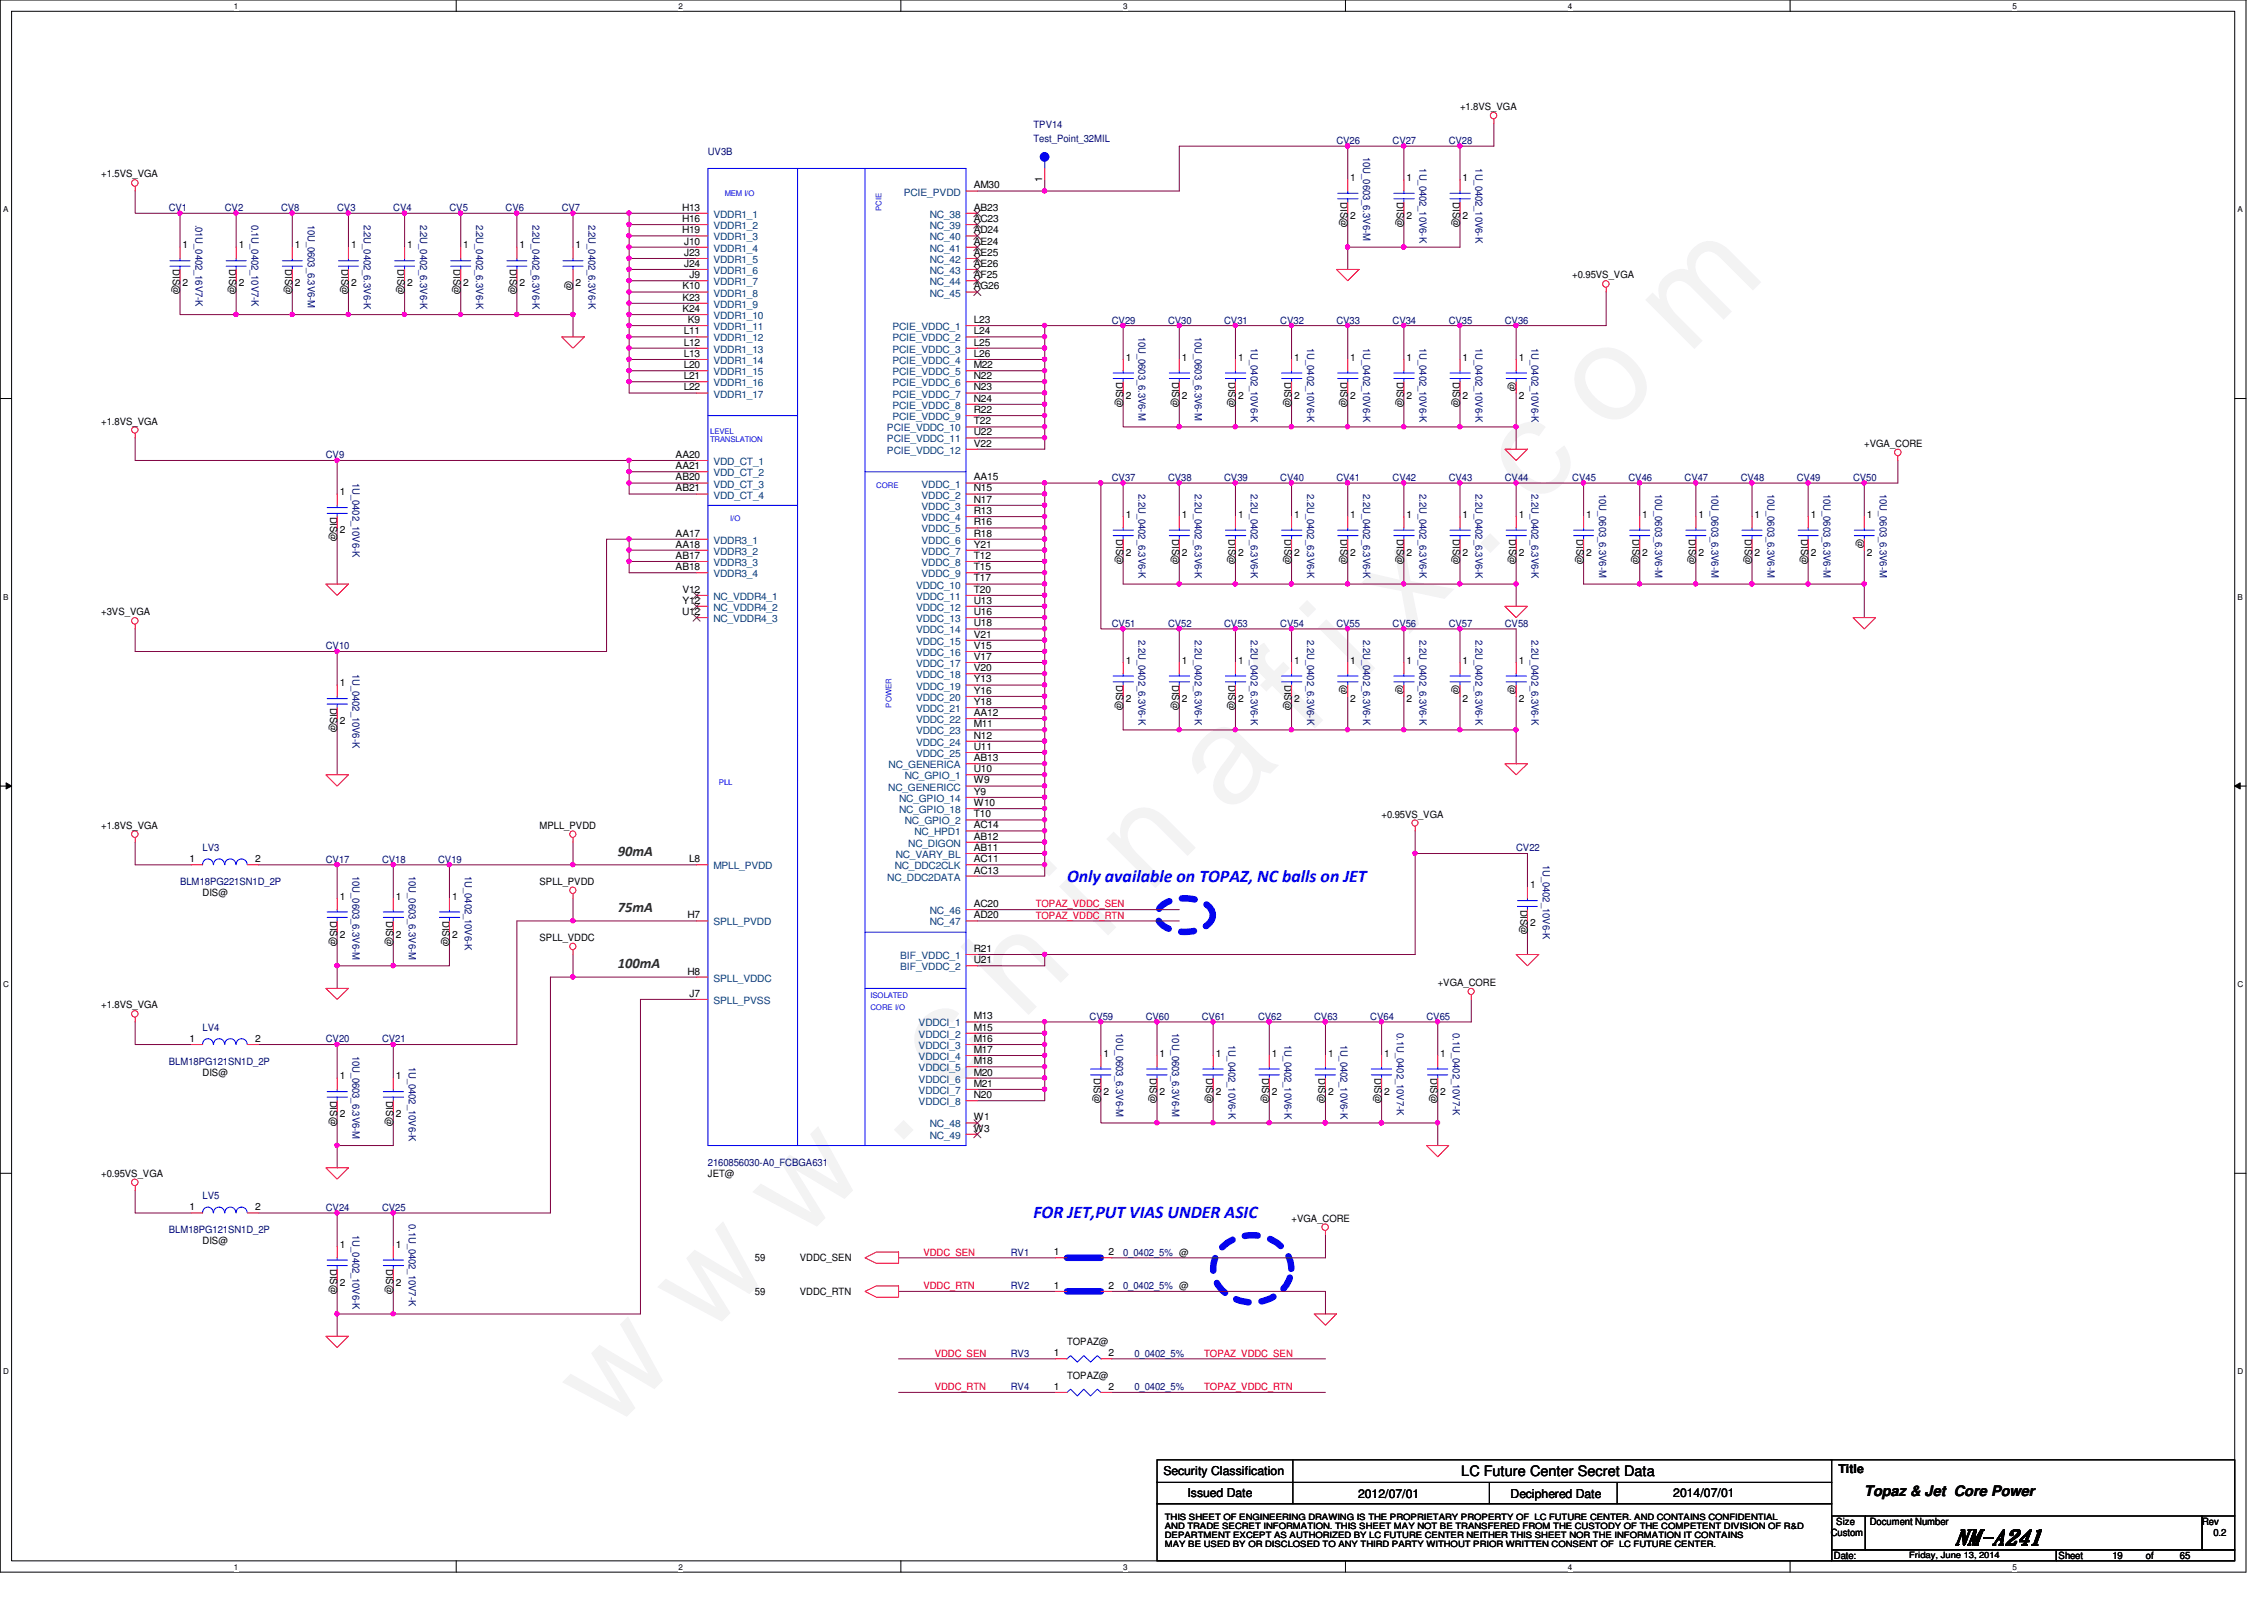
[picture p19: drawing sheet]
<svg xmlns="http://www.w3.org/2000/svg" width="297mm" height="210mm" viewBox="0 0 297 210" stroke-linecap="round" stroke-linejoin="round" font-family="sans-serif">
<defs><g id="words">
<text font-size="17.6" fill="#f0f" x="80.1" y="188" transform="rotate(-45 80.1 188)">w w w . c h i n a f i x . c o m</text>
<text font-size="2.8" x="256.4" y="202.7">NM-A241</text>
<g font-size="2.3" fill="#00f">
<text x="140" y="115.7">Only available on TOPAZ, NC balls on JET</text>
<text x="135.6" y="159.9">FOR JET,PUT VIAS UNDER ASIC</text>
</g>
<g font-size="1.9" fill="#008000">
<text x="81.1" y="112.3">90mA</text>
<text x="81.1" y="119.7">75mA</text>
<text x="81.1" y="127">100mA</text>
</g>
<g font-size="1.9">
<text x="191.7" y="193.7">LC Future Center Secret Data</text>
<text x="244.6" y="196.2">Topaz &amp; Jet Core Power</text>
</g>
<g font-size="1.6">
<text x="152.7" y="193.5">Security Classification</text>
<text x="155.8" y="196.3">Issued Date</text>
<text x="178.2" y="196.5">2012/07/01</text>
<text x="198.2" y="196.5">Deciphered Date</text>
<text x="219.5" y="196.3">2014/07/01</text>
<text x="241.2" y="193.2">Title</text>
</g>
<g font-size="1.3" fill="#000080">
<text x="135.6" y="16.8">TPV14</text>
<text x="92.9" y="20.4">UV3B</text>
<text x="135.6" y="18.6">Test_Point_32MIL</text>
<text x="175.3" y="18.9">CV26</text>
<text x="178.9" y="20.6" transform="rotate(90 178.9 20.6)">10U_0603_6.3V6-M</text>
<text x="182.7" y="18.9">CV27</text>
<text x="186.2" y="22.1" transform="rotate(90 186.2 22.1)">1U_0402_10V6-K</text>
<text x="190.1" y="18.9">CV28</text>
<text x="193.6" y="22.1" transform="rotate(90 193.6 22.1)">1U_0402_10V6-K</text>
<text x="22.1" y="27.7">CV1</text>
<text x="25.7" y="29.5" transform="rotate(90 25.7 29.5)">.01U_0402_16V7-K</text>
<text x="29.5" y="27.7">CV2</text>
<text x="33" y="29.5" transform="rotate(90 33 29.5)">0.1U_0402_10V7-K</text>
<text x="36.9" y="27.7">CV8</text>
<text x="40.4" y="29.5" transform="rotate(90 40.4 29.5)">10U_0603_6.3V6-M</text>
<text x="44.2" y="27.7">CV3</text>
<text x="47.7" y="29.5" transform="rotate(90 47.7 29.5)">2.2U_0402_6.3V6-K</text>
<text x="51.6" y="27.7">CV4</text>
<text x="55.1" y="29.5" transform="rotate(90 55.1 29.5)">2.2U_0402_6.3V6-K</text>
<text x="59" y="27.7">CV5</text>
<text x="62.5" y="29.5" transform="rotate(90 62.5 29.5)">2.2U_0402_6.3V6-K</text>
<text x="66.3" y="27.7">CV6</text>
<text x="69.8" y="29.5" transform="rotate(90 69.8 29.5)">2.2U_0402_6.3V6-K</text>
<text x="73.7" y="27.7">CV7</text>
<text x="77.2" y="29.5" transform="rotate(90 77.2 29.5)">2.2U_0402_6.3V6-K</text>
<text x="145.9" y="42.5">CV29</text>
<text x="149.4" y="44.2" transform="rotate(90 149.4 44.2)">10U_0603_6.3V6-M</text>
<text x="153.2" y="42.5">CV30</text>
<text x="156.8" y="44.2" transform="rotate(90 156.8 44.2)">10U_0603_6.3V6-M</text>
<text x="160.6" y="42.5">CV31</text>
<text x="164.1" y="45.7" transform="rotate(90 164.1 45.7)">1U_0402_10V6-K</text>
<text x="168" y="42.5">CV32</text>
<text x="171.5" y="45.7" transform="rotate(90 171.5 45.7)">1U_0402_10V6-K</text>
<text x="175.3" y="42.5">CV33</text>
<text x="178.9" y="45.7" transform="rotate(90 178.9 45.7)">1U_0402_10V6-K</text>
<text x="182.7" y="42.5">CV34</text>
<text x="186.2" y="45.7" transform="rotate(90 186.2 45.7)">1U_0402_10V6-K</text>
<text x="190.1" y="42.5">CV35</text>
<text x="193.6" y="45.7" transform="rotate(90 193.6 45.7)">1U_0402_10V6-K</text>
<text x="197.4" y="42.5">CV36</text>
<text x="201" y="45.7" transform="rotate(90 201 45.7)">1U_0402_10V6-K</text>
<text x="42.8" y="60.1">CV9</text>
<text x="46.3" y="63.4" transform="rotate(90 46.3 63.4)">1U_0402_10V6-K</text>
<text x="145.9" y="63.1">CV37</text>
<text x="149.4" y="64.8" transform="rotate(90 149.4 64.8)">2.2U_0402_6.3V6-K</text>
<text x="153.2" y="63.1">CV38</text>
<text x="156.8" y="64.8" transform="rotate(90 156.8 64.8)">2.2U_0402_6.3V6-K</text>
<text x="160.6" y="63.1">CV39</text>
<text x="164.1" y="64.8" transform="rotate(90 164.1 64.8)">2.2U_0402_6.3V6-K</text>
<text x="168" y="63.1">CV40</text>
<text x="171.5" y="64.8" transform="rotate(90 171.5 64.8)">2.2U_0402_6.3V6-K</text>
<text x="175.3" y="63.1">CV41</text>
<text x="178.9" y="64.8" transform="rotate(90 178.9 64.8)">2.2U_0402_6.3V6-K</text>
<text x="182.7" y="63.1">CV42</text>
<text x="186.2" y="64.8" transform="rotate(90 186.2 64.8)">2.2U_0402_6.3V6-K</text>
<text x="190.1" y="63.1">CV43</text>
<text x="193.6" y="64.8" transform="rotate(90 193.6 64.8)">2.2U_0402_6.3V6-K</text>
<text x="197.4" y="63.1">CV44</text>
<text x="201" y="64.8" transform="rotate(90 201 64.8)">2.2U_0402_6.3V6-K</text>
<text x="206.3" y="63.1">CV45</text>
<text x="209.8" y="64.8" transform="rotate(90 209.8 64.8)">10U_0603_6.3V6-M</text>
<text x="213.7" y="63.1">CV46</text>
<text x="217.2" y="64.8" transform="rotate(90 217.2 64.8)">10U_0603_6.3V6-M</text>
<text x="221" y="63.1">CV47</text>
<text x="224.5" y="64.8" transform="rotate(90 224.5 64.8)">10U_0603_6.3V6-M</text>
<text x="228.4" y="63.1">CV48</text>
<text x="231.9" y="64.8" transform="rotate(90 231.9 64.8)">10U_0603_6.3V6-M</text>
<text x="235.8" y="63.1">CV49</text>
<text x="239.3" y="64.8" transform="rotate(90 239.3 64.8)">10U_0603_6.3V6-M</text>
<text x="243.1" y="63.1">CV50</text>
<text x="246.6" y="64.8" transform="rotate(90 246.6 64.8)">10U_0603_6.3V6-M</text>
<text x="145.9" y="82.2">CV51</text>
<text x="149.4" y="84" transform="rotate(90 149.4 84)">2.2U_0402_6.3V6-K</text>
<text x="153.2" y="82.2">CV52</text>
<text x="156.8" y="84" transform="rotate(90 156.8 84)">2.2U_0402_6.3V6-K</text>
<text x="160.6" y="82.2">CV53</text>
<text x="164.1" y="84" transform="rotate(90 164.1 84)">2.2U_0402_6.3V6-K</text>
<text x="168" y="82.2">CV54</text>
<text x="171.5" y="84" transform="rotate(90 171.5 84)">2.2U_0402_6.3V6-K</text>
<text x="175.3" y="82.2">CV55</text>
<text x="178.9" y="84" transform="rotate(90 178.9 84)">2.2U_0402_6.3V6-K</text>
<text x="182.7" y="82.2">CV56</text>
<text x="186.2" y="84" transform="rotate(90 186.2 84)">2.2U_0402_6.3V6-K</text>
<text x="190.1" y="82.2">CV57</text>
<text x="193.6" y="84" transform="rotate(90 193.6 84)">2.2U_0402_6.3V6-K</text>
<text x="197.4" y="82.2">CV58</text>
<text x="201" y="84" transform="rotate(90 201 84)">2.2U_0402_6.3V6-K</text>
<text x="42.8" y="85.2">CV10</text>
<text x="46.3" y="88.4" transform="rotate(90 46.3 88.4)">1U_0402_10V6-K</text>
<text x="26.6" y="111.7">LV3</text>
<text x="42.8" y="113.2">CV17</text>
<text x="50.1" y="113.2">CV18</text>
<text x="57.5" y="113.2">CV19</text>
<text x="198.9" y="111.7">CV22</text>
<text x="202.4" y="113.5" transform="rotate(90 202.4 113.5)">1U_0402_10V6-K</text>
<text x="23.6" y="116.1">BLM18PG221SN1D_2P</text>
<text x="46.3" y="114.9" transform="rotate(90 46.3 114.9)">10U_0603_6.3V6-M</text>
<text x="53.6" y="114.9" transform="rotate(90 53.6 114.9)">10U_0603_6.3V6-M</text>
<text x="61" y="114.9" transform="rotate(90 61 114.9)">1U_0402_10V6-K</text>
<text x="26.6" y="135.3">LV4</text>
<text x="42.8" y="136.7">CV20</text>
<text x="50.1" y="136.7">CV21</text>
<text x="143" y="133.8">CV59</text>
<text x="146.4" y="135.6" transform="rotate(90 146.4 135.6)">10U_0603_6.3V6-M</text>
<text x="150.3" y="133.8">CV60</text>
<text x="153.8" y="135.6" transform="rotate(90 153.8 135.6)">10U_0603_6.3V6-M</text>
<text x="157.7" y="133.8">CV61</text>
<text x="161.2" y="137" transform="rotate(90 161.2 137)">1U_0402_10V6-K</text>
<text x="165.1" y="133.8">CV62</text>
<text x="168.5" y="137" transform="rotate(90 168.5 137)">1U_0402_10V6-K</text>
<text x="172.4" y="133.8">CV63</text>
<text x="175.9" y="137" transform="rotate(90 175.9 137)">1U_0402_10V6-K</text>
<text x="179.8" y="133.8">CV64</text>
<text x="183.3" y="135.6" transform="rotate(90 183.3 135.6)">0.1U_0402_10V7-K</text>
<text x="187.2" y="133.8">CV65</text>
<text x="190.6" y="135.6" transform="rotate(90 190.6 135.6)">0.1U_0402_10V7-K</text>
<text x="22.1" y="139.7">BLM18PG121SN1D_2P</text>
<text x="46.3" y="138.5" transform="rotate(90 46.3 138.5)">10U_0603_6.3V6-M</text>
<text x="53.6" y="140" transform="rotate(90 53.6 140)">1U_0402_10V6-K</text>
<text x="92.9" y="153">2160856030-A0_FCBGA631</text>
<text x="22.1" y="161.8">BLM18PG121SN1D_2P</text>
<text x="26.6" y="157.4">LV5</text>
<text x="42.8" y="158.8">CV24</text>
<text x="50.1" y="158.8">CV25</text>
<text x="53.6" y="160.6" transform="rotate(90 53.6 160.6)">0.1U_0402_10V7-K</text>
<text x="46.3" y="162.1" transform="rotate(90 46.3 162.1)">1U_0402_10V6-K</text>
<text x="132.6" y="164.7">RV1</text>
<text x="147.4" y="164.7">0_0402_5% @</text>
<text x="132.6" y="169.1">RV2</text>
<text x="147.4" y="169.1">0_0402_5% @</text>
<text x="132.6" y="178">RV3</text>
<text x="148.8" y="178">0_0402_5%</text>
<text x="132.6" y="182.4">RV4</text>
<text x="148.8" y="182.4">0_0402_5%</text>
</g>
<g font-size="1.3">
<text x="191.6" y="14.4">+1.8VS_VGA</text>
<text x="13.3" y="23.3">+1.5VS_VGA</text>
<text x="136.7" y="23.9" transform="rotate(-90 136.7 23.9)">1</text>
<text x="177.2" y="23.7">1</text>
<text x="184.5" y="23.7">1</text>
<text x="191.9" y="23.7">1</text>
<text x="89.5" y="29.1">H16</text>
<text x="89.5" y="27.6">H13</text>
<text x="127.8" y="29.1">AC23</text>
<text x="127.8" y="27.6">AB23</text>
<text x="127.8" y="24.7">AM30</text>
<text x="175.9" y="26.5" transform="rotate(90 175.9 26.5)">DIS@</text>
<text x="177.2" y="28.7">2</text>
<text x="183.3" y="26.5" transform="rotate(90 183.3 26.5)">DIS@</text>
<text x="184.5" y="28.7">2</text>
<text x="190.6" y="26.5" transform="rotate(90 190.6 26.5)">DIS@</text>
<text x="191.9" y="28.7">2</text>
<text x="22.7" y="35.3" transform="rotate(90 22.7 35.3)">DIS@</text>
<text x="24" y="32.6">1</text>
<text x="30.1" y="35.3" transform="rotate(90 30.1 35.3)">DIS@</text>
<text x="31.3" y="32.6">1</text>
<text x="37.4" y="35.3" transform="rotate(90 37.4 35.3)">DIS@</text>
<text x="38.7" y="32.6">1</text>
<text x="44.8" y="35.3" transform="rotate(90 44.8 35.3)">DIS@</text>
<text x="46.1" y="32.6">1</text>
<text x="52.2" y="35.3" transform="rotate(90 52.2 35.3)">DIS@</text>
<text x="53.4" y="32.6">1</text>
<text x="59.5" y="35.3" transform="rotate(90 59.5 35.3)">DIS@</text>
<text x="60.8" y="32.6">1</text>
<text x="66.9" y="35.3" transform="rotate(90 66.9 35.3)">DIS@</text>
<text x="68.2" y="32.6">1</text>
<text x="75.5" y="32.6">1</text>
<text x="89.5" y="30.6">H19</text>
<text x="89.7" y="35">J24</text>
<text x="89.7" y="33.6">J23</text>
<text x="89.7" y="32.1">J10</text>
<text x="127.8" y="35">AE26</text>
<text x="127.8" y="33.6">AE25</text>
<text x="127.8" y="32.1">AE24</text>
<text x="127.8" y="30.6">AD24</text>
<text x="24" y="37.5">2</text>
<text x="31.3" y="37.5">2</text>
<text x="38.7" y="37.5">2</text>
<text x="46.1" y="37.5">2</text>
<text x="53.4" y="37.5">2</text>
<text x="60.8" y="37.5">2</text>
<text x="68.2" y="37.5">2</text>
<text x="74.2" y="36.8" transform="rotate(90 74.2 36.8)">@</text>
<text x="75.5" y="37.5">2</text>
<text x="89.5" y="40.9">K24</text>
<text x="89.5" y="39.5">K23</text>
<text x="89.5" y="38">K10</text>
<text x="90.5" y="36.5">J9</text>
<text x="127.8" y="38">AG26</text>
<text x="127.8" y="36.5">AF25</text>
<text x="206.3" y="36.5">+0.95VS_VGA</text>
<text x="89.7" y="46.8">L13</text>
<text x="89.7" y="45.3">L12</text>
<text x="89.7" y="43.9">L11</text>
<text x="90.3" y="42.4">K9</text>
<text x="127.8" y="46.8">L26</text>
<text x="127.8" y="45.3">L25</text>
<text x="127.8" y="43.9">L24</text>
<text x="127.8" y="42.4">L23</text>
<text x="147.7" y="47.3">1</text>
<text x="155.1" y="47.3">1</text>
<text x="162.4" y="47.3">1</text>
<text x="169.8" y="47.3">1</text>
<text x="177.2" y="47.3">1</text>
<text x="184.5" y="47.3">1</text>
<text x="191.9" y="47.3">1</text>
<text x="199.3" y="47.3">1</text>
<text x="89.7" y="51.2">L22</text>
<text x="89.7" y="49.7">L21</text>
<text x="89.7" y="48.3">L20</text>
<text x="127.8" y="52.7">N24</text>
<text x="127.8" y="51.2">N23</text>
<text x="127.8" y="49.7">N22</text>
<text x="127.8" y="48.3">M22</text>
<text x="146.4" y="50.1" transform="rotate(90 146.4 50.1)">DIS@</text>
<text x="147.7" y="52.3">2</text>
<text x="153.8" y="50.1" transform="rotate(90 153.8 50.1)">DIS@</text>
<text x="155.1" y="52.3">2</text>
<text x="161.2" y="50.1" transform="rotate(90 161.2 50.1)">DIS@</text>
<text x="162.4" y="52.3">2</text>
<text x="168.5" y="50.1" transform="rotate(90 168.5 50.1)">DIS@</text>
<text x="169.8" y="52.3">2</text>
<text x="175.9" y="50.1" transform="rotate(90 175.9 50.1)">DIS@</text>
<text x="177.2" y="52.3">2</text>
<text x="183.3" y="50.1" transform="rotate(90 183.3 50.1)">DIS@</text>
<text x="184.5" y="52.3">2</text>
<text x="190.6" y="50.1" transform="rotate(90 190.6 50.1)">DIS@</text>
<text x="191.9" y="52.3">2</text>
<text x="198" y="50.1" transform="rotate(90 198 50.1)">@</text>
<text x="199.3" y="52.3">2</text>
<text x="13.3" y="55.7">+1.8VS_VGA</text>
<text x="127.8" y="54.2">R22</text>
<text x="127.8" y="58.6">V22</text>
<text x="127.8" y="57.1">U22</text>
<text x="127.8" y="55.7">T22</text>
<text x="244.6" y="58.6">+VGA_CORE</text>
<text x="44.6" y="65">1</text>
<text x="88.6" y="64.5">AB21</text>
<text x="88.6" y="63">AB20</text>
<text x="88.6" y="61.6">AA21</text>
<text x="88.6" y="60.1">AA20</text>
<text x="127.8" y="66">N17</text>
<text x="127.8" y="64.5">N15</text>
<text x="127.8" y="63">AA15</text>
<text x="43.3" y="67.8" transform="rotate(90 43.3 67.8)">DIS@</text>
<text x="44.6" y="70">2</text>
<text x="88.6" y="71.8">AA18</text>
<text x="88.6" y="70.4">AA17</text>
<text x="127.8" y="71.8">Y21</text>
<text x="127.8" y="70.4">R18</text>
<text x="127.8" y="68.9">R16</text>
<text x="127.8" y="67.4">R13</text>
<text x="146.4" y="70.7" transform="rotate(90 146.4 70.7)">DIS@</text>
<text x="147.7" y="67.9">1</text>
<text x="153.8" y="70.7" transform="rotate(90 153.8 70.7)">DIS@</text>
<text x="155.1" y="67.9">1</text>
<text x="161.2" y="70.7" transform="rotate(90 161.2 70.7)">DIS@</text>
<text x="162.4" y="67.9">1</text>
<text x="168.5" y="70.7" transform="rotate(90 168.5 70.7)">DIS@</text>
<text x="169.8" y="67.9">1</text>
<text x="175.9" y="70.7" transform="rotate(90 175.9 70.7)">DIS@</text>
<text x="177.2" y="67.9">1</text>
<text x="183.3" y="70.7" transform="rotate(90 183.3 70.7)">DIS@</text>
<text x="184.5" y="67.9">1</text>
<text x="190.6" y="70.7" transform="rotate(90 190.6 70.7)">DIS@</text>
<text x="191.9" y="67.9">1</text>
<text x="198" y="70.7" transform="rotate(90 198 70.7)">DIS@</text>
<text x="199.3" y="67.9">1</text>
<text x="206.8" y="70.7" transform="rotate(90 206.8 70.7)">DIS@</text>
<text x="208.1" y="67.9">1</text>
<text x="214.2" y="70.7" transform="rotate(90 214.2 70.7)">DIS@</text>
<text x="215.5" y="67.9">1</text>
<text x="221.6" y="70.7" transform="rotate(90 221.6 70.7)">DIS@</text>
<text x="222.8" y="67.9">1</text>
<text x="228.9" y="70.7" transform="rotate(90 228.9 70.7)">DIS@</text>
<text x="230.2" y="67.9">1</text>
<text x="236.3" y="70.7" transform="rotate(90 236.3 70.7)">DIS@</text>
<text x="237.6" y="67.9">1</text>
<text x="243.7" y="70.7" transform="rotate(90 243.7 70.7)">@</text>
<text x="244.9" y="67.9">1</text>
<text x="88.6" y="74.8">AB18</text>
<text x="88.6" y="73.3">AB17</text>
<text x="89.5" y="77.8">V12</text>
<text x="127.8" y="74.8">T15</text>
<text x="127.8" y="73.3">T12</text>
<text x="127.8" y="77.8">T20</text>
<text x="127.8" y="76.3">T17</text>
<text x="147.7" y="72.9">2</text>
<text x="155.1" y="72.9">2</text>
<text x="162.4" y="72.9">2</text>
<text x="169.8" y="72.9">2</text>
<text x="177.2" y="72.9">2</text>
<text x="184.5" y="72.9">2</text>
<text x="191.9" y="72.9">2</text>
<text x="199.3" y="72.9">2</text>
<text x="208.1" y="72.9">2</text>
<text x="215.5" y="72.9">2</text>
<text x="222.8" y="72.9">2</text>
<text x="230.2" y="72.9">2</text>
<text x="237.6" y="72.9">2</text>
<text x="244.9" y="72.9">2</text>
<text x="13.3" y="80.7">+3VS_VGA</text>
<text x="89.5" y="80.7">U12</text>
<text x="89.5" y="79.2">Y12</text>
<text x="127.8" y="83.7">V21</text>
<text x="127.8" y="82.2">U18</text>
<text x="127.8" y="80.7">U16</text>
<text x="127.8" y="79.2">U13</text>
<text x="127.8" y="89.5">Y13</text>
<text x="127.8" y="88.1">V20</text>
<text x="127.8" y="86.6">V17</text>
<text x="127.8" y="85.1">V15</text>
<text x="146.4" y="89.9" transform="rotate(90 146.4 89.9)">DIS@</text>
<text x="147.7" y="87.1">1</text>
<text x="153.8" y="89.9" transform="rotate(90 153.8 89.9)">DIS@</text>
<text x="155.1" y="87.1">1</text>
<text x="161.2" y="89.9" transform="rotate(90 161.2 89.9)">DIS@</text>
<text x="162.4" y="87.1">1</text>
<text x="168.5" y="89.9" transform="rotate(90 168.5 89.9)">DIS@</text>
<text x="169.8" y="87.1">1</text>
<text x="175.9" y="89.9" transform="rotate(90 175.9 89.9)">@</text>
<text x="177.2" y="87.1">1</text>
<text x="183.3" y="89.9" transform="rotate(90 183.3 89.9)">@</text>
<text x="184.5" y="87.1">1</text>
<text x="190.6" y="89.9" transform="rotate(90 190.6 89.9)">@</text>
<text x="191.9" y="87.1">1</text>
<text x="198" y="89.9" transform="rotate(90 198 89.9)">@</text>
<text x="199.3" y="87.1">1</text>
<text x="43.3" y="92.8" transform="rotate(90 43.3 92.8)">DIS@</text>
<text x="44.6" y="90">1</text>
<text x="44.6" y="95">2</text>
<text x="127.8" y="95.4">M11</text>
<text x="127.8" y="93.9">AA12</text>
<text x="127.8" y="92.5">Y18</text>
<text x="127.8" y="91">Y16</text>
<text x="147.7" y="92.1">2</text>
<text x="155.1" y="92.1">2</text>
<text x="162.4" y="92.1">2</text>
<text x="169.8" y="92.1">2</text>
<text x="177.2" y="92.1">2</text>
<text x="184.5" y="92.1">2</text>
<text x="191.9" y="92.1">2</text>
<text x="199.3" y="92.1">2</text>
<text x="127.8" y="101.3">U10</text>
<text x="127.8" y="98.4">U11</text>
<text x="127.8" y="96.9">N12</text>
<text x="127.8" y="99.9">AB13</text>
<text x="127.8" y="107.2">T10</text>
<text x="127.8" y="105.7">W10</text>
<text x="127.8" y="104.3">Y9</text>
<text x="127.8" y="102.8">W9</text>
<text x="181.3" y="107.3">+0.95VS_VGA</text>
<text x="13.3" y="108.8">+1.8VS_VGA</text>
<text x="24.8" y="113.1">1</text>
<text x="33.5" y="113.1">2</text>
<text x="70.8" y="108.8">MPLL_PVDD</text>
<text x="90.4" y="113.1">L8</text>
<text x="127.8" y="108.7">AC14</text>
<text x="127.8" y="111.6">AB11</text>
<text x="127.8" y="113.1">AC11</text>
<text x="127.8" y="110.2">AB12</text>
<text x="26.6" y="117.6">DIS@</text>
<text x="44.6" y="118">1</text>
<text x="51.9" y="118">1</text>
<text x="59.3" y="118">1</text>
<text x="70.8" y="116.1">SPLL_PVDD</text>
<text x="127.8" y="119">AC20</text>
<text x="127.8" y="114.6">AC13</text>
<text x="199.5" y="119.3" transform="rotate(90 199.5 119.3)">DIS@</text>
<text x="200.7" y="116.5">1</text>
<text x="43.3" y="120.8" transform="rotate(90 43.3 120.8)">DIS@</text>
<text x="44.6" y="123">2</text>
<text x="50.7" y="120.8" transform="rotate(90 50.7 120.8)">DIS@</text>
<text x="51.9" y="123">2</text>
<text x="58" y="120.8" transform="rotate(90 58 120.8)">DIS@</text>
<text x="59.3" y="123">2</text>
<text x="70.8" y="123.5">SPLL_VDDC</text>
<text x="90.2" y="120.5">H7</text>
<text x="127.8" y="120.5">AD20</text>
<text x="127.8" y="124.9">R21</text>
<text x="200.7" y="121.5">2</text>
<text x="90.2" y="127.8">H8</text>
<text x="90.5" y="130.8">J7</text>
<text x="127.8" y="126.4">U21</text>
<text x="188.6" y="129.4">+VGA_CORE</text>
<text x="13.3" y="132.3">+1.8VS_VGA</text>
<text x="24.8" y="136.7">1</text>
<text x="33.5" y="136.7">2</text>
<text x="127.8" y="136.7">M16</text>
<text x="127.8" y="135.2">M15</text>
<text x="127.8" y="133.7">M13</text>
<text x="26.6" y="141.1">DIS@</text>
<text x="44.6" y="141.6">1</text>
<text x="51.9" y="141.6">1</text>
<text x="127.8" y="142.6">M21</text>
<text x="127.8" y="141.1">M20</text>
<text x="127.8" y="139.6">M18</text>
<text x="127.8" y="138.1">M17</text>
<text x="143.5" y="141.4" transform="rotate(90 143.5 141.4)">DIS@</text>
<text x="144.8" y="138.6">1</text>
<text x="144.8" y="143.6">2</text>
<text x="150.9" y="141.4" transform="rotate(90 150.9 141.4)">DIS@</text>
<text x="152.1" y="138.6">1</text>
<text x="152.1" y="143.6">2</text>
<text x="158.2" y="141.4" transform="rotate(90 158.2 141.4)">DIS@</text>
<text x="159.5" y="138.6">1</text>
<text x="159.5" y="143.6">2</text>
<text x="165.6" y="141.4" transform="rotate(90 165.6 141.4)">DIS@</text>
<text x="166.9" y="138.6">1</text>
<text x="166.9" y="143.6">2</text>
<text x="173" y="141.4" transform="rotate(90 173 141.4)">DIS@</text>
<text x="174.2" y="138.6">1</text>
<text x="174.2" y="143.6">2</text>
<text x="180.3" y="141.4" transform="rotate(90 180.3 141.4)">DIS@</text>
<text x="181.6" y="138.6">1</text>
<text x="181.6" y="143.6">2</text>
<text x="187.7" y="141.4" transform="rotate(90 187.7 141.4)">DIS@</text>
<text x="189" y="138.6">1</text>
<text x="189" y="143.6">2</text>
<text x="43.3" y="144.4" transform="rotate(90 43.3 144.4)">DIS@</text>
<text x="44.6" y="146.6">2</text>
<text x="50.7" y="144.4" transform="rotate(90 50.7 144.4)">DIS@</text>
<text x="51.9" y="146.6">2</text>
<text x="127.8" y="144.1">N20</text>
<text x="127.8" y="148.5">W3</text>
<text x="127.8" y="147">W1</text>
<text x="13.3" y="154.4">+0.95VS_VGA</text>
<text x="92.9" y="154.4">JET@</text>
<text x="24.8" y="158.8">1</text>
<text x="33.5" y="158.8">2</text>
<text x="169.5" y="160.3">+VGA_CORE</text>
<text x="26.6" y="163.2">DIS@</text>
<text x="43.3" y="166.5" transform="rotate(90 43.3 166.5)">DIS@</text>
<text x="44.6" y="163.7">1</text>
<text x="50.7" y="166.5" transform="rotate(90 50.7 166.5)">DIS@</text>
<text x="51.9" y="163.7">1</text>
<text x="99.1" y="165.4">59</text>
<text x="104.9" y="165.4">VDDC_SEN</text>
<text x="138.3" y="164.7">1</text>
<text x="145.5" y="164.7">2</text>
<text x="44.6" y="168.7">2</text>
<text x="51.9" y="168.7">2</text>
<text x="99.1" y="169.9">59</text>
<text x="104.9" y="169.9">VDDC_RTN</text>
<text x="138.3" y="169.1">1</text>
<text x="145.5" y="169.1">2</text>
<text x="138.3" y="177.9">1</text>
<text x="140" y="176.5">TOPAZ@</text>
<text x="145.5" y="177.9">2</text>
<text x="138.3" y="182.3">1</text>
<text x="140" y="180.9">TOPAZ@</text>
<text x="145.5" y="182.3">2</text>
<text x="240.2" y="201.5">Custom</text>
<text x="240.9" y="200.1">Size</text>
<text x="245.3" y="200.1">Document Number</text>
<text x="288.9" y="200.1">Rev</text>
<text x="290.4" y="201.5">0.2</text>
<text x="240.6" y="204.5">Date:</text>
<text x="270.1" y="204.5">Sheet</text>
<text x="277.2" y="204.5">19</text>
<text x="281.6" y="204.5">of</text>
<text x="286" y="204.5">65</text>
</g>
<g font-size="1.3" fill="#004080">
<text x="93.6" y="28.6">VDDR1_1</text>
<text x="118.6" y="25.7">PCIE_PVDD</text>
<text x="122" y="28.6">NC_38</text>
<text x="93.6" y="35.9">VDDR1_6</text>
<text x="93.6" y="34.5">VDDR1_5</text>
<text x="93.6" y="33">VDDR1_4</text>
<text x="93.6" y="31.5">VDDR1_3</text>
<text x="93.6" y="30.1">VDDR1_2</text>
<text x="122" y="35.9">NC_43</text>
<text x="122" y="34.5">NC_42</text>
<text x="122" y="33">NC_41</text>
<text x="122" y="31.5">NC_40</text>
<text x="122" y="30.1">NC_39</text>
<text x="93.6" y="41.9">VDDR1_10</text>
<text x="93.6" y="40.4">VDDR1_9</text>
<text x="93.6" y="38.9">VDDR1_8</text>
<text x="93.6" y="37.4">VDDR1_7</text>
<text x="122" y="38.9">NC_45</text>
<text x="122" y="37.4">NC_44</text>
<text x="93.6" y="47.8">VDDR1_14</text>
<text x="93.6" y="46.3">VDDR1_13</text>
<text x="93.6" y="44.8">VDDR1_12</text>
<text x="93.6" y="43.3">VDDR1_11</text>
<text x="117.1" y="47.8">PCIE_VDDC_4</text>
<text x="117.1" y="46.3">PCIE_VDDC_3</text>
<text x="117.1" y="44.8">PCIE_VDDC_2</text>
<text x="117.1" y="43.3">PCIE_VDDC_1</text>
<text x="93.6" y="52.2">VDDR1_17</text>
<text x="93.6" y="50.7">VDDR1_16</text>
<text x="93.6" y="49.2">VDDR1_15</text>
<text x="117.1" y="53.6">PCIE_VDDC_8</text>
<text x="117.1" y="52.2">PCIE_VDDC_7</text>
<text x="117.1" y="50.7">PCIE_VDDC_6</text>
<text x="117.1" y="49.2">PCIE_VDDC_5</text>
<text x="116.4" y="59.5">PCIE_VDDC_12</text>
<text x="116.4" y="58">PCIE_VDDC_11</text>
<text x="116.4" y="56.6">PCIE_VDDC_10</text>
<text x="117.1" y="55.1">PCIE_VDDC_9</text>
<text x="93.6" y="65.4">VDD_CT_4</text>
<text x="93.6" y="64">VDD_CT_3</text>
<text x="93.6" y="62.5">VDD_CT_2</text>
<text x="93.6" y="61">VDD_CT_1</text>
<text x="120.9" y="65.4">VDDC_2</text>
<text x="120.9" y="64">VDDC_1</text>
<text x="93.6" y="71.3">VDDR3_1</text>
<text x="120.9" y="71.3">VDDC_6</text>
<text x="120.9" y="69.8">VDDC_5</text>
<text x="120.9" y="68.4">VDDC_4</text>
<text x="120.9" y="66.9">VDDC_3</text>
<text x="93.6" y="75.7">VDDR3_4</text>
<text x="93.6" y="74.3">VDDR3_3</text>
<text x="93.6" y="72.8">VDDR3_2</text>
<text x="120.2" y="77.2">VDDC_10</text>
<text x="120.9" y="75.7">VDDC_9</text>
<text x="120.9" y="74.3">VDDC_8</text>
<text x="120.9" y="72.8">VDDC_7</text>
<text x="93.6" y="81.6">NC_VDDR4_3</text>
<text x="93.6" y="80.1">NC_VDDR4_2</text>
<text x="93.6" y="78.7">NC_VDDR4_1</text>
<text x="120.2" y="83.1">VDDC_14</text>
<text x="120.2" y="81.6">VDDC_13</text>
<text x="120.2" y="80.1">VDDC_12</text>
<text x="120.2" y="78.7">VDDC_11</text>
<text x="120.2" y="89">VDDC_18</text>
<text x="120.2" y="87.5">VDDC_17</text>
<text x="120.2" y="86.1">VDDC_16</text>
<text x="120.2" y="84.6">VDDC_15</text>
<text x="120.2" y="94.9">VDDC_22</text>
<text x="120.2" y="93.4">VDDC_21</text>
<text x="120.2" y="91.9">VDDC_20</text>
<text x="120.2" y="90.5">VDDC_19</text>
<text x="116.6" y="100.8">NC_GENERICA</text>
<text x="120.2" y="99.3">VDDC_25</text>
<text x="120.2" y="97.8">VDDC_24</text>
<text x="120.2" y="96.4">VDDC_23</text>
<text x="116.5" y="103.7">NC_GENERICC</text>
<text x="118" y="106.7">NC_GPIO_18</text>
<text x="118" y="105.2">NC_GPIO_14</text>
<text x="118.7" y="102.2">NC_GPIO_1</text>
<text x="117.5" y="112.6">NC_VARY_BL</text>
<text x="118.7" y="108.2">NC_GPIO_2</text>
<text x="119.2" y="111.1">NC_DIGON</text>
<text x="120" y="109.6">NC_HPD1</text>
<text x="93.6" y="114">MPLL_PVDD</text>
<text x="116.4" y="115.5">NC_DDC2DATA</text>
<text x="117.4" y="114">NC_DDC2CLK</text>
<text x="122" y="119.9">NC_46</text>
<text x="93.6" y="121.4">SPLL_PVDD</text>
<text x="118.1" y="125.8">BIF_VDDC_1</text>
<text x="122" y="121.4">NC_47</text>
<text x="93.6" y="131.7">SPLL_PVSS</text>
<text x="93.6" y="128.8">SPLL_VDDC</text>
<text x="118.1" y="127.3">BIF_VDDC_2</text>
<text x="120.5" y="137.6">VDDCI_3</text>
<text x="120.5" y="136.1">VDDCI_2</text>
<text x="120.5" y="134.7">VDDCI_1</text>
<text x="120.5" y="143.5">VDDCI_7</text>
<text x="120.5" y="142">VDDCI_6</text>
<text x="120.5" y="140.5">VDDCI_5</text>
<text x="120.5" y="139.1">VDDCI_4</text>
<text x="120.5" y="145">VDDCI_8</text>
<text x="122" y="149.4">NC_49</text>
<text x="122" y="147.9">NC_48</text>
</g>
<g font-size="1.3" fill="#f00">
<text x="135.9" y="119">TOPAZ_VDDC_SEN</text>
<text x="135.9" y="120.5">TOPAZ_VDDC_RTN</text>
<text x="121.2" y="164.7">VDDC_SEN</text>
<text x="121.2" y="169.1">VDDC_RTN</text>
<text x="122.6" y="178">VDDC_SEN</text>
<text x="158" y="178">TOPAZ_VDDC_SEN</text>
<text x="122.6" y="182.4">VDDC_RTN</text>
<text x="158" y="182.4">TOPAZ_VDDC_RTN</text>
</g>
<g font-size="1.1">
<text x="30.7" y="1.1">1</text>
<text x="89" y="1.1">2</text>
<text x="147.4" y="1.1">3</text>
<text x="205.7" y="1.1">4</text>
<text x="264" y="1.1">5</text>
<text x=".4" y="27.9">A</text>
<text x="293.6" y="27.9">A</text>
<text x=".4" y="78.7">B</text>
<text x="293.6" y="78.7">B</text>
<text x=".4" y="129.5">C</text>
<text x="293.6" y="129.5">C</text>
<text x=".4" y="180.3">D</text>
<text x="293.6" y="180.3">D</text>
<text x="152.8" y="201.8">DEPARTMENT EXCEPT AS AUTHORIZED BY LC FUTURE CENTER NEITHER THIS SHEET NOR THE INFORMATION IT CONTAINS</text>
<text x="152.8" y="202.9">MAY BE USED BY OR DISCLOSED TO ANY THIRD PARTY WITHOUT PRIOR WRITTEN CONSENT OF LC FUTURE CENTER.</text>
<text x="152.8" y="199.4">THIS SHEET OF ENGINEERING DRAWING IS THE PROPRIETARY PROPERTY OF LC FUTURE CENTER. AND CONTAINS CONFIDENTIAL</text>
<text x="152.8" y="200.6">AND TRADE SECRET INFORMATION. THIS SHEET MAY NOT BE TRANSFERED FROM THE CUSTODY OF THE COMPETENT DIVISION OF R&amp;D</text>
<text x="30.7" y="205.9">1</text>
<text x="89" y="205.9">2</text>
<text x="147.4" y="205.9">3</text>
<text x="205.7" y="205.9">4</text>
<text x="250.5" y="204.4">Friday, June 13, 2014</text>
<text x="264" y="205.9">5</text>
</g>
<g font-size="1" fill="#00f">
<text x="95.1" y="25.7">MEM I/O</text>
<text x="115.7" y="27.7" transform="rotate(-90 115.7 27.7)">PCIE</text>
<text x="93.2" y="58">TRANSLATION</text>
<text x="93.2" y="56.9">LEVEL</text>
<text x="115" y="64">CORE</text>
<text x="95.8" y="68.4">I/O</text>
<text x="117" y="92.8" transform="rotate(-90 117 92.8)">POWER</text>
<text x="94.3" y="103">PLL</text>
<text x="114.2" y="131">ISOLATED</text>
<text x="114.2" y="132.5">CORE I/O</text>
</g>
</g></defs>
<path d="M0 0h294.7v206.2h-294.7zM1.5 1.5h291.7v203.3h-291.7z" fill="none" stroke="#000" stroke-width=".13"/>
<g fill="#fff">
<path d="M30.7 .2h.6v1.2h-.6z"/>
<path d="M30.7 204.9h.6v1.2h-.6z"/>
</g>
<path d="M59.9 0v1.5M59.9 204.8v1.4" fill="none" stroke="#000" stroke-width=".13"/>
<g fill="#fff">
<path d="M89 .2h.6v1.2h-.6z"/>
<path d="M89 204.9h.6v1.2h-.6z"/>
</g>
<path d="M118.2 0v1.5M118.2 204.8v1.4" fill="none" stroke="#000" stroke-width=".13"/>
<g fill="#fff">
<path d="M147.4 .2h.6v1.2h-.6z"/>
<path d="M147.4 204.9h.6v1.2h-.6z"/>
</g>
<path d="M176.5 0v1.5M176.5 204.8v1.4" fill="none" stroke="#000" stroke-width=".13"/>
<g fill="#fff">
<path d="M205.7 .2h.6v1.2h-.6z"/>
<path d="M205.7 204.9h.6v1.2h-.6z"/>
</g>
<path d="M234.9 0v1.5M234.9 204.8v1.4" fill="none" stroke="#000" stroke-width=".13"/>
<g fill="#fff">
<path d="M264 .2h.6v1.2h-.6z"/>
<path d="M264 204.9h.6v1.2h-.6z"/>
<path d="M.4 26.9h.7v1.2h-.7z"/>
<path d="M293.6 26.9h.7v1.2h-.7z"/>
<path d="M.4 77.7h.7v1.2h-.7z"/>
<path d="M293.6 77.7h.7v1.2h-.7z"/>
</g>
<path d="M0 52.3h1.5M293.2 52.3h1.5" fill="none" stroke="#000" stroke-width=".13"/>
<g fill="#fff">
<path d="M.4 128.5h.8v1.2h-.8z"/>
<path d="M293.6 128.5h.7v1.2h-.7z"/>
</g>
<path d="M0 103.1h1.5M.8 102.7l.7 .4-.7 .4zM293.2 103.1l.7-.4v.8zM293.2 103.1h1.5" fill="none" stroke="#000" stroke-width=".13"/>
<path d="M.8 102.7l.7 .4-.7 .4zM293.2 103.1l.7-.4v.8z" fill="#000"/>
<g fill="#fff">
<path d="M.4 179.3h.8v1.2h-.8z"/>
<path d="M293.6 179.3h.7v1.2h-.7z"/>
</g>
<path d="M0 153.9h1.5M293.2 153.9h1.5" fill="none" stroke="#000" stroke-width=".13"/>
<path d="M176.8 19.2v4.4M184.2 19.2h7.4" fill="none" stroke="#800040" stroke-width=".13"/>
<circle cx="184.2" cy="19.2" r=".29" fill="#f0f"/>
<circle cx="184.2" cy="19.2" r=".29" fill="none" stroke="#f0f" stroke-width=".13"/>
<path d="M184.2 19.2v4.4M191.6 19.2v4.4" fill="none" stroke="#800040" stroke-width=".13"/>
<circle cx="191.5" cy="19.2" r=".29" fill="#f0f"/>
<circle cx="191.5" cy="19.2" r=".29" fill="none" stroke="#f0f" stroke-width=".13"/>
<path d="M244.6 63.4h4.4" fill="none" stroke="#800040" stroke-width=".13"/>
<circle cx="244.6" cy="63.3" r=".29" fill="#f0f"/>
<circle cx="244.6" cy="63.3" r=".29" fill="none" stroke="#f0f" stroke-width=".13"/>
<path d="M51.6 159.1h-7.4v4.4" fill="none" stroke="#800040" stroke-width=".13"/>
<circle cx="44.2" cy="159.1" r=".29" fill="#f0f"/>
<circle cx="44.2" cy="159.1" r=".29" fill="none" stroke="#f0f" stroke-width=".13"/>
<path d="M51.6 113.5v4.4M44.2 137v4.4M51.6 137v4.4M51.6 159.1v4.4" fill="none" stroke="#800040" stroke-width=".13"/>
<circle cx="51.6" cy="113.4" r=".29" fill="#f0f"/>
<circle cx="51.6" cy="113.4" r=".29" fill="none" stroke="#f0f" stroke-width=".13"/>
<path d="M51.6 113.5h7.4" fill="none" stroke="#800040" stroke-width=".13"/>
<circle cx="58.9" cy="113.4" r=".29" fill="#f0f"/>
<circle cx="58.9" cy="113.4" r=".29" fill="none" stroke="#f0f" stroke-width=".13"/>
<path d="M60.4 28h-7.3v4.4M44.2 60.4v4.4M44.2 85.5v4.4M44.2 113.5v4.4M59 113.5v4.4" fill="none" stroke="#800040" stroke-width=".13"/>
<circle cx="53.1" cy="28" r=".29" fill="#f0f"/>
<circle cx="53.1" cy="28" r=".29" fill="none" stroke="#f0f" stroke-width=".13"/>
<path d="M45.7 28v4.4M60.4 28v4.4" fill="none" stroke="#800040" stroke-width=".13"/>
<circle cx="67.8" cy="28" r=".29" fill="#f0f"/>
<circle cx="67.8" cy="28" r=".29" fill="none" stroke="#f0f" stroke-width=".13"/>
<path d="M60.4 36.8v4.5" fill="none" stroke="#800040" stroke-width=".13"/>
<circle cx="60.4" cy="41.2" r=".29" fill="#f0f"/>
<circle cx="60.4" cy="41.2" r=".29" fill="none" stroke="#f0f" stroke-width=".13"/>
<path d="M53.1 36.8v4.5h7.3" fill="none" stroke="#800040" stroke-width=".13"/>
<circle cx="53.1" cy="41.2" r=".29" fill="#f0f"/>
<circle cx="53.1" cy="41.2" r=".29" fill="none" stroke="#f0f" stroke-width=".13"/>
<path d="M45.7 36.8v4.5h7.4" fill="none" stroke="#800040" stroke-width=".13"/>
<circle cx="45.7" cy="41.2" r=".29" fill="#f0f"/>
<circle cx="45.7" cy="41.2" r=".29" fill="none" stroke="#f0f" stroke-width=".13"/>
<path d="M60.4 28h7.4M44.2 94.3v7.3M44.2 145.8v7.4M51.6 145.8v4.5M44.2 167.9v7.4" fill="none" stroke="#800040" stroke-width=".13"/>
<circle cx="60.4" cy="28" r=".29" fill="#f0f"/>
<circle cx="60.4" cy="28" r=".29" fill="none" stroke="#f0f" stroke-width=".13"/>
<path d="M44.2 85.5h35.4" fill="none" stroke="#800040" stroke-width=".13"/>
<circle cx="44.2" cy="85.4" r=".29" fill="#f0f"/>
<circle cx="44.2" cy="85.4" r=".29" fill="none" stroke="#f0f" stroke-width=".13"/>
<path d="M44.2 113.5h7.4" fill="none" stroke="#800040" stroke-width=".13"/>
<circle cx="44.2" cy="113.4" r=".29" fill="#f0f"/>
<circle cx="44.2" cy="113.4" r=".29" fill="none" stroke="#f0f" stroke-width=".13"/>
<path d="M176.8 19.2h7.4" fill="none" stroke="#800040" stroke-width=".13"/>
<circle cx="176.8" cy="19.2" r=".29" fill="#f0f"/>
<circle cx="176.8" cy="19.2" r=".29" fill="none" stroke="#f0f" stroke-width=".13"/>
<path d="M31 28h7.4M45.7 28h7.4" fill="none" stroke="#800040" stroke-width=".13"/>
<circle cx="38.3" cy="28" r=".29" fill="#f0f"/>
<circle cx="38.3" cy="28" r=".29" fill="none" stroke="#f0f" stroke-width=".13"/>
<circle cx="31" cy="28" r=".29" fill="#f0f"/>
<circle cx="31" cy="28" r=".29" fill="none" stroke="#f0f" stroke-width=".13"/>
<path d="M23.6 28v4.4M44.2 69.3v7.3M44.2 126.7v3" fill="none" stroke="#800040" stroke-width=".13"/>
<circle cx="44.2" cy="126.7" r=".29" fill="#f0f"/>
<circle cx="44.2" cy="126.7" r=".29" fill="none" stroke="#f0f" stroke-width=".13"/>
<path d="M44.2 122.3v4.4M51.6 122.3v4.4h7.4" fill="none" stroke="#800040" stroke-width=".13"/>
<circle cx="51.6" cy="126.7" r=".29" fill="#f0f"/>
<circle cx="51.6" cy="126.7" r=".29" fill="none" stroke="#f0f" stroke-width=".13"/>
<path d="M17.7 25.1v2.9h5.9M17.7 57.4v3M17.7 82.5v3h26.5M17.7 110.5v3M17.7 134.1v2.9h7.4M33.9 137h17.7M17.7 156.2v2.9h7.4M33.9 159.1h10.3" fill="none" stroke="#800040" stroke-width=".13"/>
<circle cx="44.2" cy="137" r=".29" fill="#f0f"/>
<circle cx="44.2" cy="137" r=".29" fill="none" stroke="#f0f" stroke-width=".13"/>
<path d="M154.7 19.2h22.1M196 16.2v3h-4.4M249 60.4v3M59 113.5h16.2M59 122.3v4.4M137.1 125.2h48.6M44.2 172.4h7.4" fill="none" stroke="#800040" stroke-width=".13"/>
<circle cx="44.2" cy="172.4" r=".29" fill="#f0f"/>
<circle cx="44.2" cy="172.4" r=".29" fill="none" stroke="#f0f" stroke-width=".13"/>
<path d="M44.2 150.3h7.4" fill="none" stroke="#800040" stroke-width=".13"/>
<circle cx="44.2" cy="150.3" r=".29" fill="#f0f"/>
<circle cx="44.2" cy="150.3" r=".29" fill="none" stroke="#f0f" stroke-width=".13"/>
<path d="M154.7 19.2v5.9M137.1 23.6v1.5M60.4 41.3h7.4M244.6 63.4v4.4M244.6 76.6v4.4M17.7 113.5h7.4M44.2 126.7h7.4M51.6 167.9v4.5" fill="none" stroke="#800040" stroke-width=".13"/>
<circle cx="244.6" cy="76.6" r=".29" fill="#f0f"/>
<circle cx="244.6" cy="76.6" r=".29" fill="none" stroke="#f0f" stroke-width=".13"/>
<path d="M244.6 72.2v4.4h-7.4" fill="none" stroke="#800040" stroke-width=".13"/>
<circle cx="237.2" cy="76.6" r=".29" fill="#f0f"/>
<circle cx="237.2" cy="76.6" r=".29" fill="none" stroke="#f0f" stroke-width=".13"/>
<path d="M237.2 63.4h7.4" fill="none" stroke="#800040" stroke-width=".13"/>
<circle cx="237.2" cy="63.3" r=".29" fill="#f0f"/>
<circle cx="237.2" cy="63.3" r=".29" fill="none" stroke="#f0f" stroke-width=".13"/>
<path d="M38.4 28v4.4" fill="none" stroke="#800040" stroke-width=".13"/>
<circle cx="67.8" cy="41.2" r=".29" fill="#f0f"/>
<circle cx="67.8" cy="41.2" r=".29" fill="none" stroke="#f0f" stroke-width=".13"/>
<path d="M23.6 28h7.4v4.4" fill="none" stroke="#800040" stroke-width=".13"/>
<circle cx="23.6" cy="28" r=".29" fill="#f0f"/>
<circle cx="23.6" cy="28" r=".29" fill="none" stroke="#f0f" stroke-width=".13"/>
<path d="M38.4 28h7.3" fill="none" stroke="#800040" stroke-width=".13"/>
<circle cx="45.7" cy="28" r=".29" fill="#f0f"/>
<circle cx="45.7" cy="28" r=".29" fill="none" stroke="#f0f" stroke-width=".13"/>
<path d="M38.4 36.8v4.5h7.3M31 41.3h7.4" fill="none" stroke="#800040" stroke-width=".13"/>
<circle cx="38.3" cy="41.2" r=".29" fill="#f0f"/>
<circle cx="38.3" cy="41.2" r=".29" fill="none" stroke="#f0f" stroke-width=".13"/>
<circle cx="31" cy="41.2" r=".29" fill="#f0f"/>
<circle cx="31" cy="41.2" r=".29" fill="none" stroke="#f0f" stroke-width=".13"/>
<path d="M23.6 36.8v4.5h7.4v-4.5M17.7 60.4h64.8" fill="none" stroke="#800040" stroke-width=".13"/>
<circle cx="44.2" cy="60.4" r=".29" fill="#f0f"/>
<circle cx="44.2" cy="60.4" r=".29" fill="none" stroke="#f0f" stroke-width=".13"/>
<path d="M33.9 113.5h10.3M51.6 137h16.2" fill="none" stroke="#800040" stroke-width=".13"/>
<circle cx="51.6" cy="137" r=".29" fill="#f0f"/>
<circle cx="51.6" cy="137" r=".29" fill="none" stroke="#f0f" stroke-width=".13"/>
<path d="M72.2 128.2v30.9h-20.6" fill="none" stroke="#800040" stroke-width=".13"/>
<circle cx="51.6" cy="159.1" r=".29" fill="#f0f"/>
<circle cx="51.6" cy="159.1" r=".29" fill="none" stroke="#f0f" stroke-width=".13"/>
<path d="M51.6 172.4h32.4" fill="none" stroke="#800040" stroke-width=".13"/>
<circle cx="51.6" cy="172.4" r=".29" fill="#f0f"/>
<circle cx="51.6" cy="172.4" r=".29" fill="none" stroke="#f0f" stroke-width=".13"/>
<path d="M84 131.1v41.3" fill="none" stroke="#800040" stroke-width=".13"/>
<g fill="none" stroke="#f00" stroke-width=".13">
<path d="M196 15.6v.6M17.7 24.5v.6M23.6 32.4v1.5M23.6 35.3v1.5M31 32.4v1.5M31 35.3v1.5M38.4 32.4v1.5M38.4 35.3v1.5M60.4 32.4v1.5M60.4 35.3v1.5M184.2 23.6v1.5M191.6 23.6v1.5"/>
<path d="M17.7 56.9v.5M249 59.8v.6M42.8 76.6h2.9l-1.5 1.5zM44.2 64.8v1.5M44.2 67.8v1.5M244.6 67.8v1.5M244.6 70.7v1.5M17.7 81.9v.6M44.2 89.9v1.5M44.2 92.8v1.5M243.1 81h3l-1.5 1.5zM17.7 109.9v.6"/>
<path d="M25.1 113.5h1.5M32.5 113.5h1.4M42.8 101.6h2.9l-1.5 1.5zM44.2 117.9v1.4M51.6 117.9v1.4M17.7 133.5v.6M25.1 137h1.5M32.5 137h1.4M42.8 129.7h2.9l-1.5 1.4zM44.2 120.8v1.5M51.6 120.8v1.5M17.7 155.6v.6"/>
<path d="M25.1 159.1h1.5M32.5 159.1h1.4M42.8 153.2h2.9l-1.5 1.5zM44.2 141.4v1.5M44.2 144.4v1.4M51.6 141.4v1.5M51.6 144.4v1.4M42.8 175.3h2.9l-1.5 1.5zM44.2 163.5v1.5M44.2 166.5v1.4M51.6 163.5v1.5M51.6 166.5v1.4"/>
<circle cx="196" cy="15.2" r=".43"/>
<circle cx="17.7" cy="24" r=".43"/>
<circle cx="17.7" cy="56.4" r=".42"/>
<circle cx="249" cy="59.3" r=".43"/>
<circle cx="17.7" cy="81.4" r=".43"/>
<circle cx="17.7" cy="109.4" r=".43"/>
<circle cx="17.7" cy="133" r=".43"/>
<circle cx="17.7" cy="155.1" r=".43"/>
</g>
<path d="M151.8 191.5h88.5v3h-88.5zM151.8 194.5h88.5v2.8h-88.5zM151.8 197.3h88.5v7.5h-88.5zM169.6 191.5v5.8M195.4 194.5v2.8M212.2 194.5v2.8M240.2 191.5h53v7.4M240.3 198.9h4.4v4.4h-4.4zM244.7 198.9h44.2v4.4h-44.2zM288.9 198.9h4.3v4.4h-4.3zM240.3 203.3h29.5v1.5h-29.5zM269.8 203.3h23.4v1.5h-23.4z" fill="none" stroke="#000" stroke-width=".13"/>
<g fill="none" stroke="#00f" stroke-width=".13">
<path d="M22.3 34.9h2.6M22.3 34.2h2.6M23.6 33.9v.3M23.6 34.9v.4M29.7 34.9h2.6M29.7 34.2h2.6M31 33.9v.3M31 34.9v.4M37 34.9h2.7M37 34.2h2.7M38.4 33.9v.3M38.4 34.9v.4"/>
<path d="M59.1 34.9h2.7M59.1 34.2h2.7M60.4 33.9v.3M60.4 34.9v.4M66.5 34.9h2.6M66.5 34.2h2.6M92.9 22.1h33.8v128.2h-33.8zM104.6 22.1v74.4M113.5 22.1v128.2M42.9 67.4h2.7M42.9 66.6h2.7M44.2 66.3v.3"/>
<path d="M44.2 67.4v.4M235.9 70.3h2.6M235.9 69.6h2.6M243.3 70.3h2.6M243.3 69.6h2.6M244.6 69.3v.3M244.6 70.3v.4M42.9 92.4h2.7M42.9 91.7h2.7M44.2 91.4v.3M44.2 92.4v.4M28 113.4a.7 .7 0 0 0-.7-.7 .7 .7 0 0 0-.7 .8"/>
<path d="M29.5 113.4a.72 .72 0 0 0-.8-.7 .72 .72 0 0 0-.7 .8M30.9 113.4a.72 .72 0 0 0-.7-.7 .72 .72 0 0 0-.7 .8M32.4 113.4a.72 .72 0 0 0-.7-.7 .72 .72 0 0 0-.7 .8M42.9 119.6h2.7M44.2 119.3v.3M50.3 119.6h2.7M51.6 119.3v.3M104.6 102.4v47.9M28 137a.7 .7 0 0 0-.7-.7 .7 .7 0 0 0-.7 .7M29.5 137a.72 .72 0 0 0-.8-.7 .72 .72 0 0 0-.7 .7M30.9 137a.72 .72 0 0 0-.7-.7 .72 .72 0 0 0-.7 .7M32.4 137a.72 .72 0 0 0-.7-.7 .72 .72 0 0 0-.7 .7"/>
<path d="M42.9 120.4h2.7M44.2 120.4v.4M50.3 120.4h2.7M51.6 120.4v.4M28 159.1a.7 .7 0 0 0-.7-.7 .7 .7 0 0 0-.7 .7M29.5 159.1a.72 .72 0 0 0-.8-.7 .72 .72 0 0 0-.7 .7M30.9 159.1a.72 .72 0 0 0-.7-.7 .72 .72 0 0 0-.7 .7M32.4 159.1a.72 .72 0 0 0-.7-.7 .72 .72 0 0 0-.7 .7M42.9 143.9h2.7M42.9 143.2h2.7M44.2 142.9v.3M44.2 143.9v.5"/>
<path d="M50.3 143.9h2.7M50.3 143.2h2.7M51.6 142.9v.3M51.6 143.9v.5M42.9 166h2.7M42.9 165.3h2.7M44.2 165v.3M44.2 166v.5M50.3 166h2.7M50.3 165.3h2.7M51.6 165v.3M51.6 166v.5"/>
</g>
<circle cx="137.1" cy="20.6" r=".57" fill="#00f"/>
<g fill="none" stroke="#00f" stroke-width=".13">
<path d="M44.4 34.9h2.6M44.4 34.2h2.6M45.7 33.9v.3M45.7 34.9v.4M51.8 34.9h2.6M51.8 34.2h2.6M53.1 33.9v.3M53.1 34.9v.4M137.1 21.2v.9M57.7 119.6h2.6M59 119.3v.3M57.7 120.4h2.6"/>
<path d="M59 120.4v.4"/>
<circle cx="137.1" cy="20.6" r=".57"/>
</g>
<path d="M45.7 32.4v1.5M45.7 35.3v1.5M53.1 32.4v1.5M53.1 35.3v1.5M137.1 22.1v1.5M176.8 23.6v1.5M59 117.9v1.4M59 120.8v1.5" fill="none" stroke="#f00" stroke-width=".13"/>
<circle cx="184.2" cy="19.2" r=".29" fill="#f0f"/>
<circle cx="184.2" cy="19.2" r=".29" fill="none" stroke="#f0f" stroke-width=".13"/>
<circle cx="191.5" cy="19.2" r=".29" fill="#f0f"/>
<circle cx="191.5" cy="19.2" r=".29" fill="none" stroke="#f0f" stroke-width=".13"/>
<circle cx="244.6" cy="63.3" r=".29" fill="#f0f"/>
<circle cx="244.6" cy="63.3" r=".29" fill="none" stroke="#f0f" stroke-width=".13"/>
<circle cx="44.2" cy="159.1" r=".29" fill="#f0f"/>
<circle cx="44.2" cy="159.1" r=".29" fill="none" stroke="#f0f" stroke-width=".13"/>
<circle cx="51.6" cy="113.4" r=".29" fill="#f0f"/>
<circle cx="51.6" cy="113.4" r=".29" fill="none" stroke="#f0f" stroke-width=".13"/>
<circle cx="58.9" cy="113.4" r=".29" fill="#f0f"/>
<circle cx="58.9" cy="113.4" r=".29" fill="none" stroke="#f0f" stroke-width=".13"/>
<circle cx="53.1" cy="28" r=".29" fill="#f0f"/>
<circle cx="53.1" cy="28" r=".29" fill="none" stroke="#f0f" stroke-width=".13"/>
<circle cx="67.8" cy="28" r=".29" fill="#f0f"/>
<circle cx="67.8" cy="28" r=".29" fill="none" stroke="#f0f" stroke-width=".13"/>
<circle cx="60.4" cy="41.2" r=".29" fill="#f0f"/>
<circle cx="60.4" cy="41.2" r=".29" fill="none" stroke="#f0f" stroke-width=".13"/>
<circle cx="53.1" cy="41.2" r=".29" fill="#f0f"/>
<circle cx="53.1" cy="41.2" r=".29" fill="none" stroke="#f0f" stroke-width=".13"/>
<circle cx="45.7" cy="41.2" r=".29" fill="#f0f"/>
<circle cx="45.7" cy="41.2" r=".29" fill="none" stroke="#f0f" stroke-width=".13"/>
<circle cx="60.4" cy="28" r=".29" fill="#f0f"/>
<circle cx="60.4" cy="28" r=".29" fill="none" stroke="#f0f" stroke-width=".13"/>
<circle cx="44.2" cy="85.4" r=".29" fill="#f0f"/>
<circle cx="44.2" cy="85.4" r=".29" fill="none" stroke="#f0f" stroke-width=".13"/>
<circle cx="44.2" cy="113.4" r=".29" fill="#f0f"/>
<circle cx="44.2" cy="113.4" r=".29" fill="none" stroke="#f0f" stroke-width=".13"/>
<circle cx="176.8" cy="19.2" r=".29" fill="#f0f"/>
<circle cx="176.8" cy="19.2" r=".29" fill="none" stroke="#f0f" stroke-width=".13"/>
<circle cx="38.3" cy="28" r=".29" fill="#f0f"/>
<circle cx="38.3" cy="28" r=".29" fill="none" stroke="#f0f" stroke-width=".13"/>
<circle cx="31" cy="28" r=".29" fill="#f0f"/>
<circle cx="31" cy="28" r=".29" fill="none" stroke="#f0f" stroke-width=".13"/>
<circle cx="44.2" cy="126.7" r=".29" fill="#f0f"/>
<circle cx="44.2" cy="126.7" r=".29" fill="none" stroke="#f0f" stroke-width=".13"/>
<circle cx="51.6" cy="126.7" r=".29" fill="#f0f"/>
<circle cx="51.6" cy="126.7" r=".29" fill="none" stroke="#f0f" stroke-width=".13"/>
<circle cx="44.2" cy="137" r=".29" fill="#f0f"/>
<circle cx="44.2" cy="137" r=".29" fill="none" stroke="#f0f" stroke-width=".13"/>
<circle cx="44.2" cy="172.4" r=".29" fill="#f0f"/>
<circle cx="44.2" cy="172.4" r=".29" fill="none" stroke="#f0f" stroke-width=".13"/>
<circle cx="44.2" cy="150.3" r=".29" fill="#f0f"/>
<circle cx="44.2" cy="150.3" r=".29" fill="none" stroke="#f0f" stroke-width=".13"/>
<circle cx="244.6" cy="76.6" r=".29" fill="#f0f"/>
<circle cx="244.6" cy="76.6" r=".29" fill="none" stroke="#f0f" stroke-width=".13"/>
<circle cx="237.2" cy="76.6" r=".29" fill="#f0f"/>
<circle cx="237.2" cy="76.6" r=".29" fill="none" stroke="#f0f" stroke-width=".13"/>
<circle cx="237.2" cy="63.3" r=".29" fill="#f0f"/>
<circle cx="237.2" cy="63.3" r=".29" fill="none" stroke="#f0f" stroke-width=".13"/>
<circle cx="67.8" cy="41.2" r=".29" fill="#f0f"/>
<circle cx="67.8" cy="41.2" r=".29" fill="none" stroke="#f0f" stroke-width=".13"/>
<circle cx="23.6" cy="28" r=".29" fill="#f0f"/>
<circle cx="23.6" cy="28" r=".29" fill="none" stroke="#f0f" stroke-width=".13"/>
<circle cx="45.7" cy="28" r=".29" fill="#f0f"/>
<circle cx="45.7" cy="28" r=".29" fill="none" stroke="#f0f" stroke-width=".13"/>
<circle cx="38.3" cy="41.2" r=".29" fill="#f0f"/>
<circle cx="38.3" cy="41.2" r=".29" fill="none" stroke="#f0f" stroke-width=".13"/>
<circle cx="31" cy="41.2" r=".29" fill="#f0f"/>
<circle cx="31" cy="41.2" r=".29" fill="none" stroke="#f0f" stroke-width=".13"/>
<circle cx="44.2" cy="60.4" r=".29" fill="#f0f"/>
<circle cx="44.2" cy="60.4" r=".29" fill="none" stroke="#f0f" stroke-width=".13"/>
<circle cx="51.6" cy="137" r=".29" fill="#f0f"/>
<circle cx="51.6" cy="137" r=".29" fill="none" stroke="#f0f" stroke-width=".13"/>
<circle cx="51.6" cy="159.1" r=".29" fill="#f0f"/>
<circle cx="51.6" cy="159.1" r=".29" fill="none" stroke="#f0f" stroke-width=".13"/>
<circle cx="51.6" cy="172.4" r=".29" fill="#f0f"/>
<circle cx="51.6" cy="172.4" r=".29" fill="none" stroke="#f0f" stroke-width=".13"/>
<use href="#words"/>
</svg>
